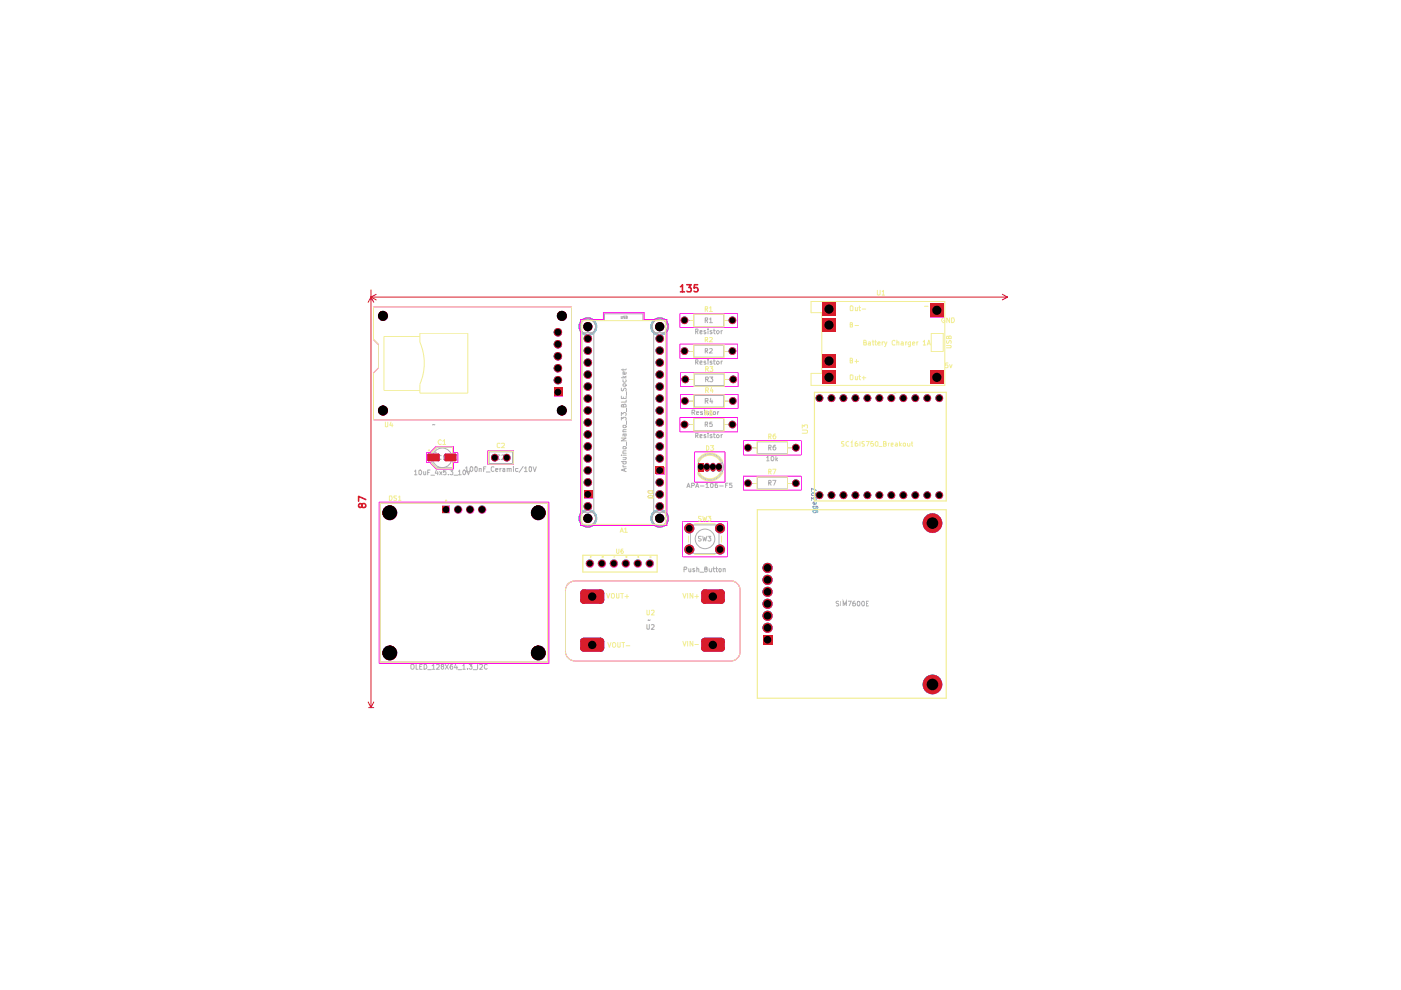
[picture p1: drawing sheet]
<svg xmlns="http://www.w3.org/2000/svg" width="297mm" height="210mm" viewBox="0 0 297 210" stroke-linecap="round" stroke-linejoin="round" font-family="sans-serif">
<g fill="none" stroke="#565c87" stroke-width=".21">
<circle cx="124.6" cy="69.3" r="1.65"/>
<circle cx="139.9" cy="69.3" r="1.65"/>
<circle cx="124.6" cy="109.9" r="1.65"/>
<circle cx="139.9" cy="109.9" r="1.65"/>
</g>
<g fill="none" stroke="#00edff" stroke-width=".21">
<circle cx="124.6" cy="69.3" r="1.91"/>
<circle cx="139.9" cy="69.3" r="1.91"/>
<circle cx="124.6" cy="109.9" r="1.91"/>
<circle cx="139.9" cy="109.9" r="1.91"/>
</g>
<g fill="#00c6c4">
<path d="M161.7 134.6h2v2.1h-2z"/>
<circle cx="173.7" cy="105" r=".8"/>
<circle cx="176.3" cy="105" r=".8"/>
<circle cx="178.8" cy="105" r=".8"/>
<circle cx="181.4" cy="105" r=".8"/>
<circle cx="183.9" cy="105" r=".8"/>
<circle cx="186.4" cy="105" r=".8"/>
<circle cx="189" cy="105" r=".8"/>
<circle cx="191.5" cy="105" r=".8"/>
<circle cx="194.1" cy="105" r=".8"/>
<circle cx="196.6" cy="105" r=".8"/>
<circle cx="199.1" cy="105" r=".8"/>
<circle cx="173.7" cy="84.4" r=".8"/>
<circle cx="176.3" cy="84.4" r=".8"/>
<circle cx="178.8" cy="84.4" r=".8"/>
<circle cx="181.4" cy="84.4" r=".8"/>
<circle cx="183.9" cy="84.4" r=".8"/>
<circle cx="186.4" cy="84.4" r=".8"/>
<circle cx="189" cy="84.4" r=".8"/>
<circle cx="191.5" cy="84.4" r=".8"/>
<circle cx="194.1" cy="84.4" r=".8"/>
<circle cx="196.6" cy="84.4" r=".8"/>
<circle cx="199.1" cy="84.4" r=".8"/>
<circle cx="162.7" cy="130.6" r="1.06"/>
<circle cx="162.7" cy="133.1" r="1.06"/>
<circle cx="162.7" cy="120.4" r="1.06"/>
<circle cx="162.7" cy="122.9" r="1.06"/>
<circle cx="162.7" cy="125.5" r="1.06"/>
<circle cx="162.7" cy="128" r="1.06"/>
</g>
<path d="M137.4 104.1h1v.4l-.2 .1h-.5zM137.5 105.2l.8-.1 .1 .1v.3l-.7 .1-.3-.2z" fill="none" stroke="#f2aea5" stroke-width=".21"/>
<g fill="#0fe">
<path d="M161.7 134.6h2v2.1h-2z"/>
<path d="M197.3 78.6h2.8v2.8h-2.8z"/>
<path d="M174.3 78.6h2.8v2.8h-2.8z"/>
<path d="M174.3 75.1h2.8v2.8h-2.8z"/>
<path d="M197.3 64.4h2.8v2.8h-2.8z"/>
<path d="M174.3 64.1h2.8v2.8h-2.8z"/>
<path d="M174.3 67.5h2.8v2.8h-2.8z"/>
<path d="M93.8 107.3h1.4v1.4h-1.4z"/>
<circle cx="199.1" cy="84.4" r=".8"/>
<circle cx="189" cy="84.4" r=".8"/>
<circle cx="191.5" cy="84.4" r=".8"/>
<circle cx="194.1" cy="84.4" r=".8"/>
<circle cx="196.6" cy="84.4" r=".8"/>
<circle cx="173.7" cy="105" r=".8"/>
<circle cx="176.3" cy="105" r=".8"/>
<circle cx="178.8" cy="105" r=".8"/>
<circle cx="181.4" cy="105" r=".8"/>
<circle cx="183.9" cy="105" r=".8"/>
<circle cx="186.4" cy="105" r=".8"/>
<circle cx="189" cy="105" r=".8"/>
<circle cx="191.5" cy="105" r=".8"/>
<circle cx="194.1" cy="105" r=".8"/>
<circle cx="196.6" cy="105" r=".8"/>
<circle cx="199.1" cy="105" r=".8"/>
<circle cx="197.7" cy="110.9" r="2.07"/>
<circle cx="197.7" cy="145.1" r="2.07"/>
<circle cx="178.8" cy="84.4" r=".8"/>
<circle cx="181.4" cy="84.4" r=".8"/>
<circle cx="183.9" cy="84.4" r=".8"/>
<circle cx="186.4" cy="84.4" r=".8"/>
<circle cx="176.3" cy="84.4" r=".8"/>
<circle cx="173.7" cy="84.4" r=".8"/>
<circle cx="162.7" cy="122.9" r="1.06"/>
<circle cx="162.7" cy="125.5" r="1.06"/>
<circle cx="162.7" cy="128" r="1.06"/>
<circle cx="162.7" cy="130.6" r="1.06"/>
<circle cx="162.7" cy="133.1" r="1.06"/>
<circle cx="162.7" cy="120.4" r="1.06"/>
<circle cx="158.6" cy="94.9" r=".8"/>
<circle cx="158.6" cy="102.4" r=".8"/>
<circle cx="168.7" cy="102.4" r=".8"/>
<circle cx="168.7" cy="94.9" r=".8"/>
<circle cx="155.4" cy="85" r=".8"/>
<circle cx="155.3" cy="90" r=".8"/>
<circle cx="155.3" cy="67.9" r=".8"/>
<circle cx="155.3" cy="74.4" r=".8"/>
<circle cx="155.4" cy="80.4" r=".8"/>
<circle cx="124.6" cy="109.9" r=".97"/>
<circle cx="139.9" cy="107.4" r=".89"/>
<circle cx="139.9" cy="109.9" r=".97"/>
<circle cx="124.6" cy="107.4" r=".89"/>
<circle cx="130.1" cy="119.5" r=".89"/>
<circle cx="132.7" cy="119.5" r=".89"/>
<circle cx="135.2" cy="119.5" r=".89"/>
<circle cx="137.8" cy="119.5" r=".89"/>
<circle cx="81.2" cy="67" r="1.06"/>
<circle cx="81.2" cy="87" r="1.06"/>
<circle cx="119.1" cy="67" r="1.06"/>
<circle cx="118.3" cy="70.4" r=".89"/>
<circle cx="124.6" cy="69.3" r=".97"/>
<circle cx="104.9" cy="97" r=".8"/>
<circle cx="107.4" cy="97" r=".8"/>
<circle cx="114.1" cy="108.7" r="1.57"/>
<circle cx="114.1" cy="138.4" r="1.57"/>
</g>
<path d="M93.8 107.3h1.4v1.4h-1.4z" fill="none" stroke="#0fe" stroke-width=".21"/>
<g fill="#0fe">
<path d="M149.4 125.7h3.5v1.6h-3.5z"/>
<circle cx="97.1" cy="108" r=".89"/>
<circle cx="99.7" cy="108" r=".89"/>
<circle cx="82.6" cy="108.7" r="1.57"/>
<circle cx="82.6" cy="138.4" r="1.57"/>
<circle cx="102.2" cy="108" r=".89"/>
<circle cx="146.1" cy="112" r="1.06"/>
<circle cx="152.7" cy="112" r="1.06"/>
<circle cx="146.1" cy="116.5" r="1.06"/>
<circle cx="152.7" cy="116.5" r="1.06"/>
</g>
<path d="M149.4 125.7h3.5v1.6h-3.5z" fill="none" stroke="#0fe" stroke-width="1.5"/>
<path d="M149.4 136h3.5v1.4h-3.5z" fill="#0fe"/>
<path d="M149.4 136h3.5v1.4h-3.5z" fill="none" stroke="#0fe" stroke-width="1.5"/>
<g fill="#0fe">
<circle cx="145.3" cy="80.4" r=".8"/>
<circle cx="139.9" cy="69.3" r=".97"/>
<circle cx="145.1" cy="67.9" r=".8"/>
<circle cx="145.1" cy="74.4" r=".8"/>
<circle cx="145.1" cy="90" r=".8"/>
</g>
<path d="M151.2 98.7v.7" fill="none" stroke="#0fe" stroke-width="1.1"/>
<path d="M148 98.1h1.1v1.8h-1.1z" fill="#0fe"/>
<path d="M149.9 98.7v.7" fill="none" stroke="#0fe" stroke-width="1.1"/>
<circle cx="145.2" cy="85" r=".8" fill="#0fe"/>
<path d="M152.4 98.7v.7" fill="none" stroke="#0fe" stroke-width="1.1"/>
<path d="M123.8 125.7h3.5v1.6h-3.5z" fill="#0fe"/>
<path d="M123.8 125.7h3.5v1.6h-3.5z" fill="none" stroke="#0fe" stroke-width="1.5"/>
<path d="M123.8 136h3.5v1.4h-3.5z" fill="#0fe"/>
<path d="M123.8 136h3.5v1.4h-3.5z" fill="none" stroke="#0fe" stroke-width="1.5"/>
<g fill="#0fe">
<path d="M123.8 104h1.8v1.7h-1.8z"/>
<path d="M139 98.9h1.8v1.7h-1.8z"/>
<path d="M117.4 82.2h1.8v1.8h-1.8z"/>
<circle cx="125.1" cy="119.5" r=".89"/>
<circle cx="127.6" cy="119.5" r=".89"/>
<circle cx="118.3" cy="73" r=".89"/>
<circle cx="118.3" cy="75.5" r=".89"/>
<circle cx="118.3" cy="78.1" r=".89"/>
<circle cx="124.6" cy="76.9" r=".89"/>
<circle cx="124.6" cy="74.3" r=".89"/>
<circle cx="124.6" cy="71.8" r=".89"/>
<circle cx="124.6" cy="97.2" r=".89"/>
<circle cx="139.9" cy="104.8" r=".89"/>
<circle cx="124.6" cy="99.7" r=".89"/>
<circle cx="139.9" cy="102.3" r=".89"/>
<circle cx="139.9" cy="97.2" r=".89"/>
<circle cx="124.6" cy="102.3" r=".89"/>
<circle cx="124.6" cy="82" r=".89"/>
<circle cx="118.3" cy="80.6" r=".89"/>
<circle cx="124.6" cy="79.4" r=".89"/>
<circle cx="124.6" cy="84.5" r=".89"/>
<circle cx="139.9" cy="92.1" r=".89"/>
<circle cx="139.9" cy="94.7" r=".89"/>
<circle cx="139.9" cy="87" r=".89"/>
<circle cx="139.9" cy="89.6" r=".89"/>
<circle cx="139.9" cy="84.5" r=".89"/>
<circle cx="119.1" cy="87" r="1.06"/>
<circle cx="124.6" cy="89.6" r=".89"/>
<circle cx="124.6" cy="94.7" r=".89"/>
<circle cx="124.6" cy="87" r=".89"/>
<circle cx="124.6" cy="92.1" r=".89"/>
<circle cx="139.9" cy="74.3" r=".89"/>
<circle cx="139.9" cy="82" r=".89"/>
<circle cx="139.9" cy="79.4" r=".89"/>
<circle cx="139.9" cy="76.9" r=".89"/>
<circle cx="139.9" cy="71.8" r=".89"/>
</g>
<g fill="#3f7eca">
<path d="M161.7 134.6h2v2.1h-2z"/>
<path d="M197.3 78.6h2.8v2.8h-2.8z"/>
<path d="M174.3 78.6h2.8v2.8h-2.8z"/>
<path d="M174.3 75.1h2.8v2.8h-2.8z"/>
<path d="M197.3 64.4h2.8v2.8h-2.8z"/>
<path d="M174.3 64.1h2.8v2.8h-2.8z"/>
<path d="M174.3 67.5h2.8v2.8h-2.8z"/>
<path d="M93.8 107.3h1.4v1.4h-1.4z"/>
<path d="M149.4 125.7h3.5v1.6h-3.5z"/>
<circle cx="199.1" cy="84.4" r=".8"/>
<circle cx="189" cy="84.4" r=".8"/>
<circle cx="191.5" cy="84.4" r=".8"/>
<circle cx="194.1" cy="84.4" r=".8"/>
<circle cx="196.6" cy="84.4" r=".8"/>
<circle cx="173.7" cy="105" r=".8"/>
<circle cx="176.3" cy="105" r=".8"/>
<circle cx="178.8" cy="105" r=".8"/>
<circle cx="181.4" cy="105" r=".8"/>
<circle cx="183.9" cy="105" r=".8"/>
<circle cx="186.4" cy="105" r=".8"/>
<circle cx="189" cy="105" r=".8"/>
<circle cx="191.5" cy="105" r=".8"/>
<circle cx="194.1" cy="105" r=".8"/>
<circle cx="196.6" cy="105" r=".8"/>
<circle cx="199.1" cy="105" r=".8"/>
<circle cx="197.7" cy="110.9" r="2.07"/>
<circle cx="197.7" cy="145.1" r="2.07"/>
<circle cx="178.8" cy="84.4" r=".8"/>
<circle cx="181.4" cy="84.4" r=".8"/>
<circle cx="183.9" cy="84.4" r=".8"/>
<circle cx="186.4" cy="84.4" r=".8"/>
<circle cx="176.3" cy="84.4" r=".8"/>
<circle cx="173.7" cy="84.4" r=".8"/>
<circle cx="162.7" cy="122.9" r="1.06"/>
<circle cx="162.7" cy="125.5" r="1.06"/>
<circle cx="162.7" cy="128" r="1.06"/>
<circle cx="162.7" cy="130.6" r="1.06"/>
<circle cx="162.7" cy="133.1" r="1.06"/>
<circle cx="162.7" cy="120.4" r="1.06"/>
<circle cx="158.6" cy="94.9" r=".8"/>
<circle cx="158.6" cy="102.4" r=".8"/>
<circle cx="168.7" cy="102.4" r=".8"/>
<circle cx="168.7" cy="94.9" r=".8"/>
<circle cx="155.4" cy="85" r=".8"/>
<circle cx="155.3" cy="90" r=".8"/>
<circle cx="155.3" cy="67.9" r=".8"/>
<circle cx="155.3" cy="74.4" r=".8"/>
<circle cx="155.4" cy="80.4" r=".8"/>
<circle cx="124.6" cy="109.9" r=".97"/>
<circle cx="139.9" cy="107.4" r=".89"/>
<circle cx="139.9" cy="109.9" r=".97"/>
<circle cx="124.6" cy="107.4" r=".89"/>
<circle cx="130.1" cy="119.5" r=".8"/>
<circle cx="132.7" cy="119.5" r=".8"/>
<circle cx="135.2" cy="119.5" r=".8"/>
<circle cx="137.8" cy="119.5" r=".8"/>
<circle cx="81.2" cy="67" r="1.06"/>
<circle cx="81.2" cy="87" r="1.06"/>
<circle cx="119.1" cy="67" r="1.06"/>
<circle cx="118.3" cy="70.4" r=".89"/>
<circle cx="124.6" cy="69.3" r=".97"/>
<circle cx="104.9" cy="97" r=".8"/>
<circle cx="107.4" cy="97" r=".8"/>
<circle cx="114.1" cy="108.7" r="1.57"/>
<circle cx="114.1" cy="138.4" r="1.57"/>
<circle cx="97.1" cy="108" r=".8"/>
<circle cx="99.7" cy="108" r=".8"/>
<circle cx="82.6" cy="108.7" r="1.57"/>
<circle cx="82.6" cy="138.4" r="1.57"/>
<circle cx="102.2" cy="108" r=".8"/>
<circle cx="146.1" cy="112" r="1.06"/>
<circle cx="152.7" cy="112" r="1.06"/>
<circle cx="146.1" cy="116.5" r="1.06"/>
<circle cx="152.7" cy="116.5" r="1.06"/>
</g>
<path d="M149.4 125.7h3.5v1.6h-3.5z" fill="none" stroke="#3f7eca" stroke-width="1.5"/>
<path d="M149.4 136h3.5v1.4h-3.5z" fill="#3f7eca"/>
<path d="M149.4 136h3.5v1.4h-3.5z" fill="none" stroke="#3f7eca" stroke-width="1.5"/>
<g fill="#3f7eca">
<circle cx="145.3" cy="80.4" r=".8"/>
<circle cx="139.9" cy="69.3" r=".97"/>
<circle cx="145.1" cy="67.9" r=".8"/>
<circle cx="145.1" cy="74.4" r=".8"/>
<circle cx="145.1" cy="90" r=".8"/>
</g>
<path d="M151.2 98.7v.7" fill="none" stroke="#3f7eca" stroke-width="1.1"/>
<path d="M148 98.1h1.1v1.8h-1.1z" fill="#3f7eca"/>
<path d="M149.9 98.7v.7" fill="none" stroke="#3f7eca" stroke-width="1.1"/>
<circle cx="145.2" cy="85" r=".8" fill="#3f7eca"/>
<path d="M152.4 98.7v.7" fill="none" stroke="#3f7eca" stroke-width="1.1"/>
<path d="M123.8 125.7h3.5v1.6h-3.5z" fill="#3f7eca"/>
<path d="M123.8 125.7h3.5v1.6h-3.5z" fill="none" stroke="#3f7eca" stroke-width="1.5"/>
<path d="M123.8 136h3.5v1.4h-3.5z" fill="#3f7eca"/>
<path d="M123.8 136h3.5v1.4h-3.5z" fill="none" stroke="#3f7eca" stroke-width="1.5"/>
<g fill="#3f7eca">
<path d="M123.8 104h1.8v1.7h-1.8z"/>
<path d="M139 98.9h1.8v1.7h-1.8z"/>
<path d="M117.4 82.2h1.8v1.8h-1.8z"/>
<circle cx="125.1" cy="119.5" r=".8"/>
<circle cx="127.6" cy="119.5" r=".8"/>
<circle cx="118.3" cy="73" r=".89"/>
<circle cx="118.3" cy="75.5" r=".89"/>
<circle cx="118.3" cy="78.1" r=".89"/>
<circle cx="124.6" cy="76.9" r=".89"/>
<circle cx="124.6" cy="74.3" r=".89"/>
<circle cx="124.6" cy="71.8" r=".89"/>
<circle cx="124.6" cy="97.2" r=".89"/>
<circle cx="139.9" cy="104.8" r=".89"/>
<circle cx="124.6" cy="99.7" r=".89"/>
<circle cx="139.9" cy="102.3" r=".89"/>
<circle cx="139.9" cy="97.2" r=".89"/>
<circle cx="124.6" cy="102.3" r=".89"/>
<circle cx="124.6" cy="82" r=".89"/>
<circle cx="118.3" cy="80.6" r=".89"/>
<circle cx="124.6" cy="79.4" r=".89"/>
<circle cx="124.6" cy="84.5" r=".89"/>
<circle cx="139.9" cy="92.1" r=".89"/>
<circle cx="139.9" cy="94.7" r=".89"/>
<circle cx="139.9" cy="87" r=".89"/>
<circle cx="139.9" cy="89.6" r=".89"/>
<circle cx="139.9" cy="84.5" r=".89"/>
<circle cx="119.1" cy="87" r="1.06"/>
<circle cx="124.6" cy="89.6" r=".89"/>
<circle cx="124.6" cy="94.7" r=".89"/>
<circle cx="124.6" cy="87" r=".89"/>
<circle cx="124.6" cy="92.1" r=".89"/>
<circle cx="139.9" cy="74.3" r=".89"/>
<circle cx="139.9" cy="82" r=".89"/>
<circle cx="139.9" cy="79.4" r=".89"/>
<circle cx="139.9" cy="76.9" r=".89"/>
<circle cx="139.9" cy="71.8" r=".89"/>
</g>
<path d="M172 106.1v-.6l.5 .3 .1-.3h.4v.6M172.4 108.2h.8l.2 .3-.1 .1M172.4 107.4h.9v.4M172.5 108.2l-.1 .3 .2 .2 .5-.1v-.4M172.5 107.4v.4h.5l.1-.4M172.5 104.5l.2 .2-.1 .4h-.5v-.5a.73 .73 0 0 1 1 .1v.3M173.1 106.5v.3l-.2 .1h-.3l-.2-.3 .2-.2 .1 .5M173.1 104l-1.1-.5v.7" fill="none" stroke="#4594e2" stroke-width=".21"/>
<g fill="none" stroke="#afafaf" stroke-width=".21">
<path d="M123.4 70.5h2.5v38.1h-2.5zM128.2 68v-1.5h8.1v1.5M131.7 67v.5h.3v-.5M132.1 79.8l.3 .3M132.1 78.2v.4M132.5 67.1h-.3v.2l.3 .1v.1h-.3M132.7 78.9v.4h-.6v-.4l.2-.1 .1 .5M132.7 67.3l.3-.1-.1-.2h-.2v.5h.3l-.1-.2M132.8 78.2l-.1 .2h-1M132.8 79.8l-.5 .2M138.6 70.5h2.5v38.1h-2.5zM145.2 67.9h1.9"/>
<path d="M145.2 74.5h1.9M147.1 66.7h6.4v2.5h-6.4zM147.1 73.2h6.4v2.5h-6.4zM147.2 79.3h6.3v2.4h-6.3zM147.5 70.3l.5-.1-.1-.4h-.4v1M147.5 76.8l.5-.1-.1-.4h-.4v.9M147.7 70.3l.3 .5M147.7 76.8l.3 .4M148.4 70.4h.4v-.3h-.4v.6h.4M148.4 76.9l.4-.1v-.3l-.4 .1v.6h.4M149.5 67.9l.5-.1v-.3l-.5-.1v1M149.5 74.4l.5-.1v-.3l-.5-.1v.9"/>
<path d="M149.6 70.1h-.3v.3l.4 .2-.2 .2-.2-.1M149.6 76.6h-.3v.3h.2l.2 .2-.4 .1M149.8 67.9l.2 .5M149.8 74.4l.2 .4M150.1 69.8h.1M150.1 76.3v.1M150.1 70.1v.7M150.1 76.5v.7M150.5 67.6l.2-.2v1M150.5 74l.5-.1v.3l-.6 .6h.6M150.5 79.9h.6l-.3 .4 .3 .2-.1 .4h-.5M150.5 68.4h.5"/>
<path d="M151 70.1l-.5 .1 .2 .2h.3v.3h-.5M151 76.6l-.3-.1-.2 .2 .5 .3v.2h-.5M151.3 70.1h.3M151.3 76.5h.3M151.4 69.8v.8l.2 .2M151.4 76.3v.8l.2 .1M151.9 70.3l.4-.2 .2 .4-.4 .3-.2-.3zM152.1 76.5l.4 .3-.2 .4-.4-.2v-.2zM152.9 70.1v.7M152.9 76.5v.7M153.2 70.1l-.3 .2M153.2 76.5l-.3 .3"/>
<path d="M153.5 67.9h1.8M153.5 74.5h1.8M87.9 99.9l.2-.2v1M88.8 99.8l.4-.1a.58 .58 0 0 1-.1 1l-.3-.2zM89.8 100v.6h.5M90.3 100v.7M91.2 99.7h-.5v1M91.6 95.9l1-1h3.3v4.3h-3.3l-1-1zM92.2 96.1h.4M92.2 90l-.5 .1M92.4 95.8v.4M92.5 99.6l-.2 .7h.6"/>
<path d="M92.8 100v.7M93.2 100l.5 .7M93.6 96.6h-.2a.43 .43 0 0 0-.3 .4 .43 .43 0 0 0 .3 .4l.2-.1M93.7 100l-.5 .7M93.9 96.8l.2-.2v.8M93.9 97.4h.5M94.6 99.7h-.5v.5v-.2l.5 .2v.4h-.5M95.4 99.7h.6l-.3 .3 .3 .2v.4h-.6M97.2 99.9l.3-.2v1M98.2 99.7h.2a.54 .54 0 0 1 .3 .5 .54 .54 0 0 1-.3 .5l-.3-.5zM98.7 99.2l.3-.2v1M98.7 100h.6"/>
<path d="M99 99.7l.3 1 .4-1M99.7 99.1l.4-.1 .1 .1v.6l-.2 .3-.3-.4zM100.8 99h.3l.1 .1v.6l-.2 .3-.3-.3zM101.6 99.4l.4-.1v.7M101.6 99.3v.7M102.5 99.4h.4M103 99h-.5v1M103.7 95.8h5v2.5h-5zM104.7 99.1l-.4-.1-.2 .2v.5l.4 .3 .2-.2M105.1 99.7l.5-.2-.1-.2-.4 .1v.4l.1 .2 .3-.1M106 96.5l-.3-.1-.3 .3v.5l.3 .3 .3-.1M106 99.3v.7"/>
<path d="M106.3 99.3l-.3 .2M106.3 96.5h.6v.4l-.6 .6h.6M106.6 99.3h.4v.7M107 99.5l-.4 .2v.2h.4M107.5 99.4l.4-.1v.7M107.5 99.3v.7M107.9 99.4l.5-.1v.7M108.9 99v.1M108.9 99.3v.7M109.8 99.3l-.5 .1v.4l.2 .2 .3-.1M110.9 98.9l-.8 1.3M111.2 99.2l.3-.2v1"/>
<path d="M111.2 100h.6M112.3 99h.3l.1 .1v.6l-.2 .3-.3-.3zM113 99l.4 1 .3-1M131.7 96.5h.1M131.7 92.9h1.1l-1.1 .6h1.1M131.7 89.1v-.6l.4 .2 .1-.2h.5v.6M131.7 88.1v-.6l.4 .2a.35 .35 0 0 1 .3-.2 .35 .35 0 0 1 .4 .2l-.1 .4M131.7 84v.5h1.1v-.5M131.7 82.3v.5h.5v-.3l.3-.2 .3 .2-.1 .4M131.7 97.9h1.1M131.7 80.1h1.1M132.1 98.6v.3l.1 .1"/>
<path d="M132.1 97.9v.4l.1 .1 .6-.2-.1-.3M132.1 94.7h.6v.5h-.5zM132.1 90.3l.6-.1 .1 .3-.6 .2-.1-.1zM132.1 81.4h.6v.5h-.5zM132.1 80.5v.4l.1 .1 .6-.1-.1-.4M132.1 99h.7M132.1 97h.7M132.1 96.5h.7M132.1 96.1h.7M132.1 91.5h.7M132.2 85.9l.2-.2 .4 .2v.4h-1.1v-.4h.5v.4M132.2 84.2v.3"/>
<path d="M132.3 92l.1 .5 .4-.1-.1-.4M132.4 99.4v.4M132.7 97l.1 .3-.2 .2h-.5M132.8 99.3l-1.1 .4 1.1 .3M132.8 95.6h-.6v.5M132.8 92h-.7v.5M132.8 91.1h-.6v.4M132.8 84.8v.5h-1.1M132.8 83.1v.7M132.8 86.5v.8M132.8 89.2v.8M132.8 93.7v.8"/>
<path d="M145.2 90h1.9M145.2 85h2M145.3 80.5h1.9M146.7 87.5l.6-.2-.1-.3h-.5v.9M147 87.5l.3 .4M147.1 88.8h6.4v2.5h-6.4zM147.2 83.9h6.3v2.4h-6.3zM147.5 92.4l.5-.1-.1-.4h-.4v.9M147.7 87.5h.5l-.1-.2-.4 .1v.4l.4 .1M147.7 92.4l.3 .4M148.4 92.5l.4-.1v-.3l-.4 .1v.6h.4M148.9 87.3l-.4 .1 .4 .2v.3h-.4"/>
<path d="M149.4 87h.1M149.4 87.3v.6M149.5 90l.5-.1v-.3l-.5-.1v.9M149.5 85l.6-.1v-.3l-.6-.1v1M149.6 80.4h.4l.2-.3-.2-.2h-.4v1M149.6 92.2h-.3v.3h.2l.2 .2-.4 .1M149.8 90l.2 .4M149.8 85l.3 .5M149.9 80.4l.3 .5M149.9 98.6a.43 .43 0 0 1 .5 .4 .43 .43 0 0 1-.5 .4zM150.1 91.9h.1M150.1 92.1v.7"/>
<path d="M150.2 87.3h-.3v.2h.2l.2 .3-.4 .1M150.5 87.3h.4M150.7 98.6h.5l-.3 .3 .3 .1v.3l-.2 .1h-.3M150.7 84.4l-.2 .8h.6M150.7 87v.9h.2M151 89.5h-.5v.4h.5v.5l-.5-.1M151 92.2l-.3-.1-.2 .2 .5 .2v.3h-.5M151 84.8v.7M151.2 87.4l.4-.1v.6l-.4-.1zM151.3 92.1h.3M151.4 91.9v.8l.2 .1M152.1 92.1l.4 .3-.2 .4-.4-.2v-.2z"/>
<path d="M152.1 87.3v.6M152.4 87.3l-.3 .2M152.9 92.1v.7M153.2 92.1l-.3 .3M153.5 85h1.9M153.5 90h1.8M153.5 80.5h2M158.6 95h2M160.6 93.7h6.3v2.5h-6.3zM162.6 97l.2-.2v.9M162.6 97.7h.5M163 94.9l.5-.1v-.3l-.5-.1v1"/>
<path d="M163.2 94.9l.3 .5M163.5 96.9l.2-.1a.47 .47 0 0 1 .4 .4 .47 .47 0 0 1-.4 .5l-.2-.2zM164.4 94.4h-.3l-.2 .3v.5l.2 .2 .3-.1v-.5l-.3-.1-.2 .2M164.5 96.8v.9M164.6 97.4l.2 .3M164.8 97.1l-.3 .4M166.9 95h1.9M190 83.2l-.4 .1M80.6 106.7h35.5v33.7h-35.5zM87.9 100.7h.5M90.7 100.2h.3M91.4 100.8h.7"/>
<path d="M94.5 106.1l.2 .1-.1 .1-.2-.1zM95.1 100.6v.1M96.3 100.8h.7M97.2 100.7h.6M103.1 100.1h.8M145.6 103.4l.4-1 .3 1M145.7 103.1h.5M146.4 111.3h6v6h-6zM146.6 103h.5l.1-.2v-.4h-.6v1M147.5 103.4l.3-1 .4 1M147.6 103.1h.5M148 100.5a2.87 2.87 0 0 0 4.3 .7 2.87 2.87 0 0 0 0-4.4 2.87 2.87 0 0 0-4.3 .8v2.9"/>
<path d="M148.5 103h.8M148.7 113.7l-.6 .1a.58 .58 0 0 0 .6 .6v.1a.36 .36 0 0 1-.6 .1M149 113.7l.2 1 .2-.7 .2 .7 .3-1M149.7 102.7l.2-.3v1M149.7 103.4h.6M150.1 113.7h.6l-.3 .3 .3 .2v.4h-.6M150.7 102.5l.1-.1a.47 .47 0 0 1 .4 .5 .47 .47 0 0 1-.4 .5l-.2-.4zM152.1 102.4l-.5 .2v.7h.5v-.4l-.3-.1-.2 .2M152.6 103h.7M153.8 102.9h.4M154.3 102.4h-.5v1M155.2 102.4h-.5v.5h.5l-.1 .5-.4-.1"/>
<path d="M158.6 102.5h2M160.6 101.2h6.3v2.5h-6.3zM163 102.4h.4l.1-.5h-.5v1M163.2 102.4l.3 .5M163.8 101.9h.7l-.4 1M166.9 102.5h1.9M137.2 132.4v.9l.1 .1 .4-.1v-.9M137.8 131.4l-.1 .2-.2-.2-.1 .2M138.1 132.5h.6v.3l-.6 .6h.6M145 120.7l.5-.1v-.4h-.5v1M146 120.6v.6h.3l.2-.1M146.5 120.6v.6"/>
<path d="M147.2 120.6h-.3v.2l.4 .3-.1 .1h-.3M147.7 120.6h.5v.6M147.7 120.2v1M148.4 121.3h.8M149.4 120.6h.5v-.4h-.5v1h.4l.1-.1v-.4l-.1-.1M150.4 120.6v.5l.1 .1 .4-.1M150.9 120.6v.6M151.1 120.6h.5M151.3 120.2v.9l.3 .1M151.7 120.6h.4M151.9 120.2v1h.2M152.5 120.6h.4v.5l-.2 .1-.3-.2z"/>
<path d="M153.3 120.6h.5v.6M153.3 120.6v.6M177.8 127.6l-.3-.1-.3 .1 .6 .7-.1 .2-.5-.1M178.3 127.5v1M178.8 128.5v-1l.3 .7 .4-.7v1M179.8 127.5h.7l-.5 1M181.3 127.5h-.2l-.3 .2v.7l.3 .1 .3-.2-.1-.4h-.4l-.1 .2M181.8 127.6l.2-.1a.55 .55 0 0 1 .3 .5 .55 .55 0 0 1-.3 .5l-.3-.4zM182.9 127.5l.4 .1v.7l-.4 .2a.63 .63 0 0 1 0-1zM183.7 128h.3M184.2 127.5h-.5v1h.5M87.2 140.9l.5 .1a.67 .67 0 0 1-.2 .9l-.4-.2z"/>
<path d="M88.2 140.9v1h.4M89 141.3h.3M89.5 140.9h-.5v1h.5M89.9 140.9h.4a.55 .55 0 0 1 .2 .6 .55 .55 0 0 1-.6 .4zM90.7 142h.7M91.6 141.1l.3-.2v1M91.6 141.9h.6M92.5 141h.6v.3l-.6 .6h.6M93.7 141.3l-.1-.1v-.2l.4-.1 .1 .3-.5 .2v.3l.1 .2 .4-.2v-.3l-.2-.1M94.4 140.9l.7 1M95.1 140.9l-.7 1M95.9 140.9h-.3l-.2 .4 .2 .6 .3-.1 .1-.3-.2-.3h-.2l-.2 .3"/>
<path d="M96.6 140.8l-.2 .8h.6M96.9 141.2v.7M97.1 142h.8M98.1 141.1l.3-.2v1M98.1 141.9h.5M99.1 141.7v.2M99.5 140.9h.6l-.4 .3 .4 .1v.4l-.2 .2-.4-.2M100.3 142h.8M101.3 140.9v1M101.7 141h.6v.3l-.6 .6h.6M103.3 141l-.4-.1-.2 .2v.5l.3 .3 .3-.2"/>
<circle cx="124.6" cy="69.3" r="1.65"/>
<circle cx="139.9" cy="69.3" r="1.65"/>
<circle cx="93.8" cy="97.1" r="2.07"/>
<circle cx="150.5" cy="99" r="2.58"/>
<circle cx="124.6" cy="109.9" r="1.65"/>
<circle cx="139.9" cy="109.9" r="1.65"/>
<circle cx="149.5" cy="114.3" r="2.07"/>
</g>
<g fill="none" stroke="#ff00e9" stroke-width=".21">
<path d="M121.2 65.1h-42v7M121.2 65.2v23.8h-42v-10l1-1v-5l-1-1M123.6 67.7a1.86 1.86 0 0 1 2.1 0M123.6 67.7h-.5v.5a1.83 1.83 0 0 0 0 2.1v38.6a1.83 1.83 0 0 0 0 2v.5h.5M125.7 67.7h2.2v-1.4h8.7v1.4h2.3M138.8 67.7a1.86 1.86 0 0 1 2.1 0M141 67.7h.4v.5M141.4 68.2a1.83 1.83 0 0 1 0 2.1M141.4 70.3v38.6M144.1 72.9h12.3v3.1h-12.3zM144.1 66.5h12.3v3h-12.3zM144.2 79h12.3v3h-12.3z"/>
<path d="M90.4 96h.9v-.2l1.2-1.2h3.6v1.4h1v2.1h-1v1.3h-3.6l-1.2-1.1v-.2h-.9zM103.4 95.5h5.5v3h-5.5zM144.1 88.5h12.3v3.1h-12.3zM144.2 83.6h12.3v3h-12.3zM147.3 95.8h6.4v6.4h-6.4zM157.6 93.4h12.3v3.1h-12.3zM80.4 106.5h36v34.2h-36zM123.6 111.4a1.86 1.86 0 0 0 2.1 0M125.7 111.4h13.2M138.8 111.4a1.86 1.86 0 0 0 2.1 0M141.4 108.9a1.83 1.83 0 0 1 0 2M141.4 110.9v.5h-.4"/>
<path d="M144.7 110.5h9.5v7.6h-9.5zM157.6 101h12.3v2.9h-12.3zM119.9 125.2v12.9M121.9 123.1h33a2.03 2.03 0 0 1 2 2.1v12.9a2.03 2.03 0 0 1-2 2.1h-33a2.06 2.06 0 0 1-2-2.1M121.9 123.2a1.99 1.99 0 0 0-2 2"/>
</g>
<g fill="#b89f99">
<path d="M90.9 96.5h2.1v1.1h-2.1z"/>
<circle cx="173.8" cy="105" r=".8"/>
<circle cx="176.3" cy="105" r=".8"/>
<circle cx="178.9" cy="105" r=".8"/>
<circle cx="181.4" cy="105" r=".8"/>
<circle cx="183.9" cy="105" r=".8"/>
<circle cx="186.5" cy="105" r=".8"/>
<circle cx="189" cy="105" r=".8"/>
<circle cx="191.6" cy="105" r=".8"/>
<circle cx="194.1" cy="105" r=".8"/>
<circle cx="196.6" cy="105" r=".8"/>
<circle cx="199.2" cy="105" r=".8"/>
<circle cx="173.8" cy="84.5" r=".8"/>
<circle cx="176.3" cy="84.5" r=".8"/>
<circle cx="178.9" cy="84.5" r=".8"/>
<circle cx="181.4" cy="84.5" r=".8"/>
<circle cx="183.9" cy="84.5" r=".8"/>
</g>
<path d="M90.8 96.4h2.2v1.1h-2.2z" fill="none" stroke="#b89f99" stroke-width=".51"/>
<path d="M94.5 96.5h2.1v1.1h-2.1z" fill="#b89f99"/>
<path d="M94.5 96.4h2v1.1h-2z" fill="none" stroke="#b89f99" stroke-width=".51"/>
<g fill="#b89f99">
<path d="M161.8 134.7h2v2h-2z"/>
<circle cx="186.5" cy="84.5" r=".8"/>
<circle cx="189" cy="84.5" r=".8"/>
<circle cx="191.6" cy="84.5" r=".8"/>
<circle cx="194.1" cy="84.5" r=".8"/>
<circle cx="196.6" cy="84.5" r=".8"/>
<circle cx="199.2" cy="84.5" r=".8"/>
<circle cx="162.8" cy="130.6" r="1.06"/>
<circle cx="162.8" cy="133.1" r="1.06"/>
<circle cx="162.8" cy="120.4" r="1.06"/>
<circle cx="162.8" cy="123" r="1.06"/>
<circle cx="162.8" cy="125.5" r="1.06"/>
<circle cx="162.8" cy="128.1" r="1.06"/>
</g>
<g fill="none" stroke="#f2ee95" stroke-width=".21">
<path d="M79.2 72l1 1v5l-1 1v10h42v-23.9h-42v7M89 72.6a11.1 11.1 0 0 1 0 8.8v2h10.2v-12.7h-10.2v1.9M89 71.3h-7.6v11.5h7.6M123.4 68h17.7v43.2h-17.7zM146.3 74.5h.7M146.3 67.9h.7M147 66.6h6.5v2.7h-6.5zM147 73.1h6.5v2.7h-6.5zM147.1 79.1h6.5v2.8h-6.5zM149.5 72.1l.5-.1v-.4l-.5-.1v1M149.5 65.5l.5-.1v-.3l-.5-.1v1M149.6 78.2h.5l.1-.2-.2-.3h-.4v1"/>
<path d="M149.8 72.1l.2 .4M149.8 65.5l.2 .5M149.9 78.2l.3 .5M150.5 71.6l.5-.1v.3l-.6 .7h.6M150.5 65.3l.2-.3v1M150.5 66h.5M150.5 77.7h.6l-.3 .4h.2l.1 .2-.1 .4h-.5M153.5 74.5h.8M153.5 67.9h.8M172 63.9h28.3v17.8h-28.3v-2.5h2.2v-12.9h-2.2zM180.3 76.5h.3l.2-.2-.2-.4h-.3v1.1h.4l.1-.5h-.2M180.3 68.8h.4v-.4h-.4v.9h.4l.1-.4-.2-.1"/>
<path d="M180.3 79.6h.5v.7l-.1 .2-.4-.2zM180.4 64.9l.4 .1v.9h-.5v-.2v-.7zM181.3 76.6h.7M181.3 69h.7M181.4 65.2v.7l.4-.1M181.4 79.8v.6l.2 .1 .2-.2M181.6 76.2v.8M181.8 65.2v.7M181.8 79.8v.7M182.1 65.2h.4M182.1 79.8h.4M182.2 64.9v.8l.3 .2"/>
<path d="M182.2 79.5v.8l.3 .2M182.8 65.5h.8M183.1 72.6h.5l-.1-.5h-.4v1.1h.5l.1-.4-.2-.2M183.1 79.8v.7M184.1 72.6l.3-.1 .2 .1v.6h-.5v-.3l.5-.2M184.9 72.5h.4M185.1 72.1v1.1h.2M185.5 72.5h.3M185.6 72.1v1l.2 .1M186 61.6v.9l.2 .1 .4-.2v-.8M186.1 72.8l.5-.1v-.1l-.3-.1-.2 .1v.5l.5 .1M187 61.8l.3-.2v1"/>
<path d="M187 72.5v.7M187 62.6h.5M187.4 72.5l-.4 .2M187.5 72.5l.3 .7M188 72.5l-.3 .9-.2 .1M189.7 72.3l-.2-.2-.4 .3 .1 .7h.5M190.2 72.6l.1-.1 .3 .1v.6M190.2 72.1v1.1M191.1 72.6l.2-.1 .2 .1v.6h-.4v-.4l.4-.1M192 72.5v.7M192.3 72.5l-.3 .2M193 72.5v.8v.2h-.4"/>
<path d="M193 72.6l-.2-.1-.3 .2 .2 .5h.3M193.5 72.8l.5-.1-.2-.2-.3 .1v.5l.4 .1M194.4 72.5v.7M194.6 72.5l-.2 .2M195.7 72.5l.3-.4v1.1M195.7 73.2h.6M196 64.9h.8M196.6 73.2l.3-1.1 .4 1.1M196.7 72.9h.4M198.9 79.8v.7M200 74.4v-3.7h-2.6v3.8h2.6M200.2 67.4h-.3l-.3 .4 .4 .6 .3-.2v-.2h-.2"/>
<path d="M200.7 73.2h.9l.1 .2-.1 .3h-.9M200.7 72.2v.4l.1 .2 .3-.1 .2-.5h.3v.6M201 77h-.5l-.1 .5 .5-.1 .1 .5h-.6M201.2 71.5l.1-.3 .4 .2v.4h-1v-.5h.4l.1 .5M201.3 67.4v1l-.6-1v1M201.3 77.3l.3 .7 .2-.7M201.8 67.4h.4a.58 .58 0 0 1 .1 .7 .58 .58 0 0 1-.5 .3zM81.7 89.5v.9l.2 .1 .3-.1v-.9M82.9 89.5l-.3 .7h.7M83.1 89.8v.7M90.7 95.5h.5M91 95.2v.5"/>
<path d="M91.5 96l1.1-1.2h3.4v1.2M91.5 98.1v.2l1.1 1h3.4v-1.2M93.6 93.4l-.4-.2-.3 .4 .2 .6 .5-.1M93.9 93.6l.3-.4v1M93.9 94.2h.6M103.6 95.6h5.2v2.8h-5.2zM106 94.1l-.4-.1-.2 .1v.6l.2 .2 .4-.1M106.3 94.1h.6v.3l-.6 .5h.6M146.3 85h.7M146.3 90h.7M146.3 80.5h.8M147 83.7h6.6v2.7h-6.6z"/>
<path d="M147 88.7h6.5v2.7h-6.5zM148 97.9a1.99 1.99 0 0 1 1.7-1.7 2.98 2.98 0 0 1 3.6 1.7M148.2 97.9a2.5 2.5 0 0 1 2.3-1.4 2.5 2.5 0 0 1 2.2 1.4M149.5 87.6l.5-.1v-.3l-.5-.1v1M149.6 82.7h.5l.1-.4-.6-.1v1M149.8 94.5l.5 .2v.5l-.4 .3h-.1zM149.8 87.6l.2 .5M149.9 82.7l.3 .5M150.6 94.5h.7l-.3 .4 .3 .2v.2l-.3 .2-.4-.1M150.9 82.1l-.3 .8h.6M151 87.1h-.5v.4h.5v.6l-.5-.1M151 82.5v.7"/>
<path d="M153.5 90h.8M153.6 80.5h.8M153.6 85h.8M159.7 95h.8M160.5 93.6h6.5v2.7h-6.5zM163 100h.4l.1-.4-.5-.1v1M163 92.5h.5v-.4l-.5-.1v1M163.2 100l.3 .5M163.2 92.5l.3 .5M163.8 99.5h.7l-.4 1M164.4 92h-.3l-.2 .3v.6l.2 .1h.3v-.5l-.3-.1-.2 .1M167 95h.8"/>
<path d="M170.1 91.2l1.1 .1v.4l-.2 .2h-.9M170.1 90.8v-.7l.4 .3 .1-.3h.5v.7M178.9 93.7h-.5v.3l.5 .3v.2h-.5M180 93.7l-.3-.1-.3 .3v.5l.3 .2 .3-.1M180.4 93.9l.2-.3v1M180.4 94.6h.5M181.7 93.6l-.4 .3v.6l.4 .1 .2-.2-.2-.4h-.3l-.1 .2M182.3 93.6v1M182.8 80.1h.8M183.3 93.7h-.5v.3l.5 .3v.2h-.5M183.6 93.6h.7l-.4 1M185.1 93.6h-.4l-.1 .5 .5-.1 .1 .4-.2 .2-.4-.1"/>
<path d="M185.8 93.6l.3 .2v.6l-.3 .2a.6 .6 0 0 1 0-1zM186.3 94.7h.8M187.3 94.1l.5-.1v-.3l-.5-.1v1h.4l.2-.3-.2-.2M188.3 93.9v.7M188.6 93.9l-.3 .2M188.9 94.3l.5-.1-.1-.3-.4 .1v.5h.5M189.9 94l.2-.1 .2 .2v.5M190.3 94.2l-.5 .2 .1 .2 .4-.1M190.7 93.6v1M190.8 94.3l.3 .3M191.1 93.9l-.4 .5M191.5 94.1l.1-.2 .4 .1v.5l-.4 .1-.1-.2z"/>
<path d="M192.4 93.9v.5l.2 .2 .3-.1M192.9 93.9v.7M193.2 93.9h.4M193.3 93.6v.8l.3 .2M198.5 80.1h.8M80.6 106.7h35.5v33.7h-35.5zM82.5 105.2h.6v.5l-.1 .4h-.5zM84.1 105.2h-.5a.44 .44 0 0 0 0 .4 .44 .44 0 0 0 .5 .1l-.1 .4h-.5M84.5 105.4l.3-.2v.9M84.5 106.1h.5M94.5 106.1l.2 .1-.1 .1-.2-.1zM125.1 118l.2 .1-.2 .1"/>
<path d="M127.6 118v.2h.3v-.2l-.1 .1M130.2 118v.2M130.2 118.1h.2M130.7 116.4v.8l.2 .1h.3v-.9M131.5 112.9l.3-1 .4 1M131.6 112.6h.4M132.1 116.4h-.3l-.1 .3v.6h.3l.2-.1-.2-.4-.3 .1M132.4 112.2l.3-.3v1M132.4 112.9h.6M132.9 118.2l-.2-.2v.2h.3M133 118l-.1 .1M135.4 118.2l-.1-.2v.2h.2"/>
<path d="M137.5 104.1h.8l.1 .4-.6 .1-.4-.2zM137.6 105.1l.4-.1 .4 .2v.4h-1zM137.8 118v.2h.2v-.2M137.9 118.1v.1M145.9 113.6v1.4M147.2 117.6h4.5M147.2 111h4.5M148.2 100.1a2.5 2.5 0 0 0 2.3 1.4 2.5 2.5 0 0 0 2.2-1.4M148.7 109.5h-.5v.4a.36 .36 0 0 1 .4 .1 .36 .36 0 0 1 0 .4h-.5M149 109.5l.2 1 .2-.8 .2 .8 .3-1M150.1 109.5h.6l-.3 .3 .3 .1v.4l-.2 .2-.4-.2M153 113.6v1.4"/>
<path d="M153.3 100.1a2.98 2.98 0 0 1-2.5 1.9 2.98 2.98 0 0 1-2.9-1.4l.1-.5M159.7 102.5h.8M160.5 101.1h6.5v2.7h-6.5zM167 102.5h.8M119.9 125.2v12.9M121.9 123.2a1.99 1.99 0 0 0-2 2M121.9 123.1h33a2.03 2.03 0 0 1 2 2.1v12.9a2.03 2.03 0 0 1-2 2.1l-33-.1a1.99 1.99 0 0 1-2-2M128.6 125.8l.3 1 .4-1M128.9 136.2l.3 1 .3-1M129.7 125.9l.3-.1a.6 .6 0 0 1 0 1l-.4-.1zM129.9 136.4l.4-.2a.6 .6 0 0 1 0 1l-.4-.1zM130.7 125.8v.9l.2 .1 .3-.1v-.9"/>
<path d="M131 136.2v1h.1h.4v-1M131.6 125.8h.6M131.8 136.2h.6M131.9 125.8v1M132.2 136.2v1M132.5 126.5h.8M132.8 136.9h.7M132.9 126.1v.7M137.2 129.4v.9l.1 .1 .4-.1v-.9M138.1 129.5h.6v.3l-.6 .6h.6M144.8 125.8l.3 1 .4-1M144.8 136l.3 1 .4-1"/>
<path d="M145.8 125.8v1M145.8 136v1M146.9 125.8v1l-.6-1v1M146.9 136v1l-.6-1v1M147.3 126.5h.8M147.3 136.7h.8M147.7 126.1v.7"/>
</g>
<path d="M172.7 83.2h27.9v23h-27.9zM123.6 117.7h15.7v3.6h-15.7zM160.6 108.1h40v39.9h-40z" fill="none" stroke="#f2ee95" stroke-width=".25"/>
<g fill="#e853ff">
<path d="M161.8 134.7h2v2h-2z"/>
<path d="M197.3 78.6h2.8v2.8h-2.8z"/>
<path d="M174.4 78.6h2.8v2.8h-2.8z"/>
<path d="M174.4 64.1h2.8v2.8h-2.8z"/>
<path d="M174.4 75.1h2.8v2.8h-2.8z"/>
<path d="M197.3 64.5h2.8v2.8h-2.8z"/>
<path d="M174.4 67.5h2.8v2.8h-2.8z"/>
<path d="M93.9 107.3h1.4v1.5h-1.4z"/>
<circle cx="199.2" cy="84.5" r=".8"/>
<circle cx="189" cy="84.5" r=".8"/>
<circle cx="191.6" cy="84.5" r=".8"/>
<circle cx="194.1" cy="84.5" r=".8"/>
<circle cx="196.6" cy="84.5" r=".8"/>
<circle cx="173.8" cy="105" r=".8"/>
<circle cx="176.3" cy="105" r=".8"/>
<circle cx="178.9" cy="105" r=".8"/>
<circle cx="181.4" cy="105" r=".8"/>
<circle cx="183.9" cy="105" r=".8"/>
<circle cx="186.5" cy="105" r=".8"/>
<circle cx="189" cy="105" r=".8"/>
<circle cx="191.6" cy="105" r=".8"/>
<circle cx="194.1" cy="105" r=".8"/>
<circle cx="196.6" cy="105" r=".8"/>
<circle cx="199.2" cy="105" r=".8"/>
<circle cx="197.7" cy="111" r="2.07"/>
<circle cx="197.7" cy="145.2" r="2.07"/>
<circle cx="178.9" cy="84.5" r=".8"/>
<circle cx="181.4" cy="84.5" r=".8"/>
<circle cx="183.9" cy="84.5" r=".8"/>
<circle cx="186.5" cy="84.5" r=".8"/>
<circle cx="176.3" cy="84.5" r=".8"/>
<circle cx="162.8" cy="123" r="1.06"/>
<circle cx="162.8" cy="125.5" r="1.06"/>
<circle cx="162.8" cy="128.1" r="1.06"/>
<circle cx="162.8" cy="130.6" r="1.06"/>
<circle cx="162.8" cy="133.1" r="1.06"/>
<circle cx="162.8" cy="120.4" r="1.06"/>
<circle cx="158.6" cy="95" r=".8"/>
<circle cx="168.8" cy="95" r=".8"/>
<circle cx="158.6" cy="102.5" r=".8"/>
<circle cx="168.8" cy="102.5" r=".8"/>
<circle cx="173.8" cy="84.5" r=".8"/>
<circle cx="124.7" cy="109.9" r=".97"/>
<circle cx="139.9" cy="107.4" r=".89"/>
<circle cx="139.9" cy="109.9" r=".97"/>
<circle cx="124.7" cy="107.4" r=".89"/>
<circle cx="130.2" cy="119.5" r=".89"/>
<circle cx="132.7" cy="119.5" r=".89"/>
<circle cx="135.3" cy="119.5" r=".89"/>
<circle cx="137.8" cy="119.5" r=".89"/>
<circle cx="82.7" cy="138.5" r="1.57"/>
<circle cx="114.2" cy="108.8" r="1.57"/>
<circle cx="99.7" cy="108.1" r=".89"/>
<circle cx="114.2" cy="138.5" r="1.57"/>
<circle cx="102.2" cy="108.1" r=".89"/>
<circle cx="82.7" cy="108.8" r="1.57"/>
<circle cx="97.2" cy="108.1" r=".89"/>
</g>
<path d="M93.8 107.3h1.4v1.4h-1.4z" fill="none" stroke="#e853ff" stroke-width=".21"/>
<g fill="#e853ff">
<path d="M90.9 96.5h2.1v1.1h-2.1z"/>
<circle cx="81.2" cy="87.1" r="1.06"/>
<circle cx="119.2" cy="67" r="1.06"/>
<circle cx="118.3" cy="70.5" r=".89"/>
<circle cx="124.7" cy="69.3" r=".97"/>
<circle cx="104.9" cy="97.1" r=".8"/>
<circle cx="81.2" cy="67" r="1.06"/>
</g>
<path d="M90.8 96.4h2.2v1.1h-2.2z" fill="none" stroke="#e853ff" stroke-width=".51"/>
<g fill="#e853ff">
<path d="M94.5 96.5h2.1v1.1h-2.1z"/>
<circle cx="107.5" cy="97.1" r=".8"/>
</g>
<path d="M94.5 96.4h2v1.1h-2z" fill="none" stroke="#e853ff" stroke-width=".51"/>
<path d="M123.8 125.8h3.6v1.5h-3.6z" fill="#e853ff"/>
<path d="M123.8 125.7h3.5v1.6h-3.5z" fill="none" stroke="#e853ff" stroke-width="1.5"/>
<path d="M123.8 136h3.6v1.5h-3.6z" fill="#e853ff"/>
<path d="M123.8 136h3.5v1.4h-3.5z" fill="none" stroke="#e853ff" stroke-width="1.5"/>
<g fill="#e853ff">
<path d="M139.1 98.9h1.7v1.7h-1.7z"/>
<path d="M123.8 104h1.8v1.7h-1.8z"/>
<path d="M117.5 82.3h1.8v1.7h-1.8z"/>
<path d="M149.5 125.8h3.5v1.5h-3.5z"/>
<circle cx="125.1" cy="119.5" r=".89"/>
<circle cx="127.6" cy="119.5" r=".89"/>
<circle cx="118.3" cy="73" r=".89"/>
<circle cx="118.3" cy="75.6" r=".89"/>
<circle cx="118.3" cy="78.1" r=".89"/>
<circle cx="124.7" cy="74.4" r=".89"/>
<circle cx="124.7" cy="76.9" r=".89"/>
<circle cx="124.7" cy="71.8" r=".89"/>
<circle cx="139.9" cy="97.2" r=".89"/>
<circle cx="139.9" cy="102.3" r=".89"/>
<circle cx="139.9" cy="104.9" r=".89"/>
<circle cx="124.7" cy="99.8" r=".89"/>
<circle cx="124.7" cy="97.2" r=".89"/>
<circle cx="124.7" cy="102.3" r=".89"/>
<circle cx="124.7" cy="82" r=".89"/>
<circle cx="118.3" cy="80.6" r=".89"/>
<circle cx="124.7" cy="79.5" r=".89"/>
<circle cx="124.7" cy="84.5" r=".89"/>
<circle cx="139.9" cy="87.1" r=".89"/>
<circle cx="139.9" cy="92.2" r=".89"/>
<circle cx="139.9" cy="94.7" r=".89"/>
<circle cx="139.9" cy="89.6" r=".89"/>
<circle cx="139.9" cy="84.5" r=".89"/>
<circle cx="139.9" cy="76.9" r=".89"/>
<circle cx="139.9" cy="74.4" r=".89"/>
<circle cx="139.9" cy="82" r=".89"/>
<circle cx="139.9" cy="79.5" r=".89"/>
<circle cx="139.9" cy="71.8" r=".89"/>
<circle cx="119.2" cy="87.1" r="1.06"/>
<circle cx="124.7" cy="87.1" r=".89"/>
<circle cx="124.7" cy="89.6" r=".89"/>
<circle cx="124.7" cy="94.7" r=".89"/>
<circle cx="124.7" cy="92.2" r=".89"/>
<circle cx="146.2" cy="112.1" r="1.06"/>
<circle cx="152.7" cy="112.1" r="1.06"/>
<circle cx="146.2" cy="116.5" r="1.06"/>
<circle cx="152.7" cy="116.5" r="1.06"/>
</g>
<path d="M149.4 125.7h3.5v1.6h-3.5z" fill="none" stroke="#e853ff" stroke-width="1.5"/>
<path d="M149.5 136h3.5v1.5h-3.5z" fill="#e853ff"/>
<path d="M149.4 136h3.5v1.4h-3.5z" fill="none" stroke="#e853ff" stroke-width="1.5"/>
<g fill="#e853ff">
<circle cx="145.2" cy="74.5" r=".8"/>
<circle cx="139.9" cy="69.3" r=".97"/>
<circle cx="155.3" cy="67.9" r=".8"/>
<circle cx="145.2" cy="67.9" r=".8"/>
<circle cx="155.3" cy="74.5" r=".8"/>
<circle cx="145.2" cy="90" r=".8"/>
<circle cx="145.2" cy="85" r=".8"/>
<circle cx="155.5" cy="80.5" r=".8"/>
<circle cx="145.3" cy="80.5" r=".8"/>
<circle cx="155.4" cy="85" r=".8"/>
<circle cx="155.3" cy="90" r=".8"/>
</g>
<path d="M149.9 98.7v.7M151.2 98.7v.7" fill="none" stroke="#e853ff" stroke-width="1.1"/>
<path d="M148 98.2h1.1v1.7h-1.1z" fill="#e853ff"/>
<path d="M152.4 98.7v.7" fill="none" stroke="#e853ff" stroke-width="1.1"/>
<g fill="none" stroke="#d81d2b" stroke-width=".21">
<path d="M78.7 63h.1M78.7 61.5v88.5M78.7 63h134.9M78.7 63l1.1 .6M78.7 63l.5 1.1M78.7 63l-.6 1.1M79.8 62.4l-1.1 .6M212.5 62.4l1.1 .6M213.6 63h.1M213.6 63l-1.1 .6M78.1 148.8l.6 1.2M78.1 150h1.1"/>
<path d="M79.2 148.8l-.5 1.2"/>
</g>
<path d="M144.3 60.8l.3-.2 .1-.2v1.5M144.3 61.9h.8M145.6 60.4h1l-.6 .6h.5l.1 .2-.1 .6-.6 .1-.3-.2M147.9 60.4h-.7v.7l.5-.1 .3 .2-.1 .5-.2 .2-.5-.2M76.7 107.1a.43 .43 0 0 1 .7-.2 .43 .43 0 0 1-.2 .7l-.5-.1-.1-.6-.3-.1a.46 .46 0 0 0-.3 .4 .46 .46 0 0 0 .3 .4l.4-.2M77.6 105.9l-1.6-.7v1.1" fill="none" stroke="#d81d2b" stroke-width=".34"/>
<g fill="#d81d2b">
<path d="M161.7 134.6h2v2.1h-2z"/>
<path d="M197.3 78.6h2.8v2.8h-2.8z"/>
<path d="M174.3 78.6h2.8v2.8h-2.8z"/>
<path d="M174.3 64.1h2.8v2.8h-2.8z"/>
<path d="M174.3 75.1h2.8v2.8h-2.8z"/>
<path d="M197.3 64.4h2.8v2.8h-2.8z"/>
<path d="M174.3 67.5h2.8v2.8h-2.8z"/>
<path d="M93.8 107.3h1.4v1.4h-1.4z"/>
<path d="M90.8 96.4h2.2v1.1h-2.2z"/>
<circle cx="199.1" cy="84.4" r=".8"/>
<circle cx="189" cy="84.4" r=".8"/>
<circle cx="191.5" cy="84.4" r=".8"/>
<circle cx="194.1" cy="84.4" r=".8"/>
<circle cx="196.6" cy="84.4" r=".8"/>
<circle cx="173.7" cy="105" r=".8"/>
<circle cx="176.3" cy="105" r=".8"/>
<circle cx="178.8" cy="105" r=".8"/>
<circle cx="181.4" cy="105" r=".8"/>
<circle cx="183.9" cy="105" r=".8"/>
<circle cx="186.4" cy="105" r=".8"/>
<circle cx="189" cy="105" r=".8"/>
<circle cx="191.5" cy="105" r=".8"/>
<circle cx="194.1" cy="105" r=".8"/>
<circle cx="196.6" cy="105" r=".8"/>
<circle cx="199.1" cy="105" r=".8"/>
<circle cx="197.7" cy="110.9" r="2.07"/>
<circle cx="197.7" cy="145.1" r="2.07"/>
<circle cx="178.8" cy="84.4" r=".8"/>
<circle cx="181.4" cy="84.4" r=".8"/>
<circle cx="183.9" cy="84.4" r=".8"/>
<circle cx="186.4" cy="84.4" r=".8"/>
<circle cx="176.3" cy="84.4" r=".8"/>
<circle cx="162.7" cy="122.9" r="1.06"/>
<circle cx="162.7" cy="125.5" r="1.06"/>
<circle cx="162.7" cy="128" r="1.06"/>
<circle cx="162.7" cy="130.6" r="1.06"/>
<circle cx="162.7" cy="133.1" r="1.06"/>
<circle cx="162.7" cy="120.4" r="1.06"/>
<circle cx="158.6" cy="94.9" r=".8"/>
<circle cx="168.7" cy="94.9" r=".8"/>
<circle cx="158.6" cy="102.4" r=".8"/>
<circle cx="168.7" cy="102.4" r=".8"/>
<circle cx="173.7" cy="84.4" r=".8"/>
<circle cx="124.6" cy="109.9" r=".97"/>
<circle cx="139.9" cy="107.4" r=".89"/>
<circle cx="139.9" cy="109.9" r=".97"/>
<circle cx="124.6" cy="107.4" r=".89"/>
<circle cx="130.1" cy="119.5" r=".8"/>
<circle cx="132.7" cy="119.5" r=".8"/>
<circle cx="135.2" cy="119.5" r=".8"/>
<circle cx="137.8" cy="119.5" r=".8"/>
<circle cx="82.6" cy="138.4" r="1.57"/>
<circle cx="114.1" cy="108.7" r="1.57"/>
<circle cx="99.7" cy="108" r=".8"/>
<circle cx="114.1" cy="138.4" r="1.57"/>
<circle cx="102.2" cy="108" r=".8"/>
<circle cx="82.6" cy="108.7" r="1.57"/>
<circle cx="97.1" cy="108" r=".8"/>
<circle cx="81.2" cy="87" r="1.06"/>
<circle cx="119.1" cy="67" r="1.06"/>
<circle cx="118.3" cy="70.4" r=".89"/>
<circle cx="124.6" cy="69.3" r=".97"/>
<circle cx="104.9" cy="97" r=".8"/>
<circle cx="81.2" cy="67" r="1.06"/>
</g>
<path d="M90.8 96.4h2.2v1.1h-2.2z" fill="none" stroke="#d81d2b" stroke-width=".51"/>
<g fill="#d81d2b">
<path d="M94.5 96.4h2v1.1h-2z"/>
<circle cx="107.4" cy="97" r=".8"/>
</g>
<path d="M94.5 96.4h2v1.1h-2z" fill="none" stroke="#d81d2b" stroke-width=".51"/>
<path d="M123.8 125.7h3.5v1.6h-3.5z" fill="#d81d2b"/>
<path d="M123.8 125.7h3.5v1.6h-3.5z" fill="none" stroke="#d81d2b" stroke-width="1.5"/>
<path d="M123.8 136h3.5v1.4h-3.5z" fill="#d81d2b"/>
<path d="M123.8 136h3.5v1.4h-3.5z" fill="none" stroke="#d81d2b" stroke-width="1.5"/>
<g fill="#d81d2b">
<path d="M139 98.9h1.8v1.7h-1.8z"/>
<path d="M123.8 104h1.8v1.7h-1.8z"/>
<path d="M117.4 82.2h1.8v1.8h-1.8z"/>
<path d="M149.4 125.7h3.5v1.6h-3.5z"/>
<circle cx="125.1" cy="119.5" r=".8"/>
<circle cx="127.6" cy="119.5" r=".8"/>
<circle cx="118.3" cy="73" r=".89"/>
<circle cx="118.3" cy="75.5" r=".89"/>
<circle cx="118.3" cy="78.1" r=".89"/>
<circle cx="124.6" cy="74.3" r=".89"/>
<circle cx="124.6" cy="76.9" r=".89"/>
<circle cx="124.6" cy="71.8" r=".89"/>
<circle cx="139.9" cy="97.2" r=".89"/>
<circle cx="139.9" cy="102.3" r=".89"/>
<circle cx="139.9" cy="104.8" r=".89"/>
<circle cx="124.6" cy="99.7" r=".89"/>
<circle cx="124.6" cy="97.2" r=".89"/>
<circle cx="124.6" cy="102.3" r=".89"/>
<circle cx="124.6" cy="82" r=".89"/>
<circle cx="118.3" cy="80.6" r=".89"/>
<circle cx="124.6" cy="79.4" r=".89"/>
<circle cx="124.6" cy="84.5" r=".89"/>
<circle cx="139.9" cy="87" r=".89"/>
<circle cx="139.9" cy="92.1" r=".89"/>
<circle cx="139.9" cy="94.7" r=".89"/>
<circle cx="139.9" cy="89.6" r=".89"/>
<circle cx="139.9" cy="84.5" r=".89"/>
<circle cx="139.9" cy="76.9" r=".89"/>
<circle cx="139.9" cy="74.3" r=".89"/>
<circle cx="139.9" cy="82" r=".89"/>
<circle cx="139.9" cy="79.4" r=".89"/>
<circle cx="139.9" cy="71.8" r=".89"/>
<circle cx="119.1" cy="87" r="1.06"/>
<circle cx="124.6" cy="87" r=".89"/>
<circle cx="124.6" cy="89.6" r=".89"/>
<circle cx="124.6" cy="94.7" r=".89"/>
<circle cx="124.6" cy="92.1" r=".89"/>
<circle cx="146.1" cy="112" r="1.06"/>
<circle cx="152.7" cy="112" r="1.06"/>
<circle cx="146.1" cy="116.5" r="1.06"/>
<circle cx="152.7" cy="116.5" r="1.06"/>
</g>
<path d="M149.4 125.7h3.5v1.6h-3.5z" fill="none" stroke="#d81d2b" stroke-width="1.5"/>
<path d="M149.4 136h3.5v1.4h-3.5z" fill="#d81d2b"/>
<path d="M149.4 136h3.5v1.4h-3.5z" fill="none" stroke="#d81d2b" stroke-width="1.5"/>
<g fill="#d81d2b">
<circle cx="145.1" cy="74.4" r=".8"/>
<circle cx="139.9" cy="69.3" r=".97"/>
<circle cx="155.3" cy="67.9" r=".8"/>
<circle cx="145.1" cy="67.9" r=".8"/>
<circle cx="155.3" cy="74.4" r=".8"/>
<circle cx="145.1" cy="90" r=".8"/>
<circle cx="145.2" cy="85" r=".8"/>
<circle cx="155.4" cy="80.4" r=".8"/>
<circle cx="145.3" cy="80.4" r=".8"/>
<circle cx="155.4" cy="85" r=".8"/>
<circle cx="155.3" cy="90" r=".8"/>
</g>
<path d="M149.9 98.7v.7M151.2 98.7v.7" fill="none" stroke="#d81d2b" stroke-width="1.1"/>
<path d="M148 98.1h1.1v1.8h-1.1z" fill="#d81d2b"/>
<path d="M152.4 98.7v.7" fill="none" stroke="#d81d2b" stroke-width="1.1"/>
<g fill="#000">
<circle cx="81.2" cy="67" r="1.06"/>
<circle cx="118.3" cy="73" r=".72"/>
<circle cx="118.3" cy="78.1" r=".72"/>
<circle cx="118.3" cy="75.5" r=".72"/>
<circle cx="118.3" cy="70.4" r=".72"/>
<circle cx="118.3" cy="75.5" r=".55"/>
<circle cx="118.3" cy="78.1" r=".55"/>
<circle cx="118.3" cy="70.4" r=".55"/>
<circle cx="118.3" cy="73" r=".55"/>
<circle cx="119.1" cy="67" r="1.06"/>
<circle cx="124.6" cy="69.3" r=".97"/>
<circle cx="124.6" cy="79.4" r=".72"/>
<circle cx="124.6" cy="74.3" r=".72"/>
<circle cx="124.6" cy="71.8" r=".72"/>
<circle cx="124.6" cy="76.9" r=".72"/>
<circle cx="124.6" cy="76.9" r=".55"/>
<circle cx="124.6" cy="71.8" r=".55"/>
<circle cx="124.6" cy="79.4" r=".55"/>
<circle cx="124.6" cy="74.3" r=".55"/>
<circle cx="139.9" cy="69.3" r=".97"/>
<circle cx="139.9" cy="79.4" r=".72"/>
<circle cx="139.9" cy="74.3" r=".72"/>
<circle cx="139.9" cy="71.8" r=".72"/>
<circle cx="139.9" cy="76.9" r=".72"/>
<circle cx="139.9" cy="76.9" r=".55"/>
<circle cx="139.9" cy="71.8" r=".55"/>
<circle cx="139.9" cy="79.4" r=".55"/>
<circle cx="139.9" cy="74.3" r=".55"/>
<circle cx="145.1" cy="74.4" r=".47"/>
<circle cx="145.1" cy="67.9" r=".47"/>
<circle cx="145.1" cy="74.4" r=".64"/>
<circle cx="145.1" cy="67.9" r=".64"/>
<circle cx="155.3" cy="74.4" r=".47"/>
<circle cx="155.3" cy="67.9" r=".47"/>
<circle cx="155.3" cy="74.4" r=".64"/>
<circle cx="155.3" cy="67.9" r=".64"/>
<circle cx="175.8" cy="68.9" r=".97"/>
<circle cx="175.8" cy="76.5" r=".97"/>
<circle cx="175.8" cy="65.5" r=".97"/>
<circle cx="175.8" cy="68.9" r=".8"/>
<circle cx="175.8" cy="65.5" r=".8"/>
<circle cx="175.8" cy="76.5" r=".8"/>
<circle cx="198.6" cy="65.8" r=".97"/>
<circle cx="198.6" cy="65.8" r=".8"/>
<circle cx="81.2" cy="87" r="1.06"/>
<circle cx="104.9" cy="97" r=".47"/>
<circle cx="104.9" cy="97" r=".64"/>
<circle cx="107.4" cy="97" r=".47"/>
<circle cx="107.4" cy="97" r=".64"/>
<circle cx="118.3" cy="80.6" r=".72"/>
<circle cx="118.3" cy="83.1" r=".72"/>
<circle cx="118.3" cy="80.6" r=".55"/>
<circle cx="118.3" cy="83.1" r=".55"/>
<circle cx="119.1" cy="87" r="1.06"/>
<circle cx="124.6" cy="92.1" r=".72"/>
<circle cx="124.6" cy="99.7" r=".72"/>
<circle cx="124.6" cy="87" r=".72"/>
<circle cx="124.6" cy="97.2" r=".72"/>
<circle cx="124.6" cy="84.5" r=".72"/>
<circle cx="124.6" cy="89.6" r=".72"/>
<circle cx="124.6" cy="94.7" r=".72"/>
<circle cx="124.6" cy="82" r=".72"/>
<circle cx="124.6" cy="89.6" r=".55"/>
<circle cx="124.6" cy="92.1" r=".55"/>
<circle cx="124.6" cy="94.7" r=".55"/>
<circle cx="124.6" cy="82" r=".55"/>
<circle cx="124.6" cy="84.5" r=".55"/>
<circle cx="124.6" cy="99.7" r=".55"/>
<circle cx="124.6" cy="87" r=".55"/>
<circle cx="124.6" cy="97.2" r=".55"/>
<circle cx="139.9" cy="92.1" r=".72"/>
<circle cx="139.9" cy="87" r=".72"/>
<circle cx="139.9" cy="99.7" r=".72"/>
<circle cx="139.9" cy="84.5" r=".72"/>
<circle cx="139.9" cy="97.2" r=".72"/>
<circle cx="139.9" cy="89.6" r=".72"/>
<circle cx="139.9" cy="94.7" r=".72"/>
<circle cx="139.9" cy="82" r=".72"/>
<circle cx="139.9" cy="89.6" r=".55"/>
<circle cx="139.9" cy="87" r=".55"/>
<circle cx="139.9" cy="92.1" r=".55"/>
<circle cx="139.9" cy="82" r=".55"/>
<circle cx="139.9" cy="94.7" r=".55"/>
<circle cx="139.9" cy="84.5" r=".55"/>
<circle cx="139.9" cy="97.2" r=".55"/>
<circle cx="139.9" cy="99.7" r=".55"/>
<circle cx="145.1" cy="90" r=".47"/>
<circle cx="145.1" cy="90" r=".64"/>
<circle cx="145.2" cy="85" r=".47"/>
<circle cx="145.2" cy="85" r=".64"/>
<circle cx="145.3" cy="80.4" r=".47"/>
<circle cx="145.3" cy="80.4" r=".64"/>
<circle cx="148.6" cy="99" r=".47"/>
<circle cx="148.6" cy="99" r=".64"/>
<circle cx="149.9" cy="99" r=".47"/>
<circle cx="149.9" cy="99" r=".64"/>
<circle cx="151.1" cy="99" r=".47"/>
<circle cx="151.1" cy="99" r=".64"/>
<circle cx="152.4" cy="99" r=".47"/>
<circle cx="152.4" cy="99" r=".64"/>
<circle cx="155.3" cy="90" r=".47"/>
<circle cx="155.3" cy="90" r=".64"/>
<circle cx="155.4" cy="85" r=".47"/>
<circle cx="155.4" cy="85" r=".64"/>
<circle cx="155.4" cy="80.4" r=".47"/>
<circle cx="155.4" cy="80.4" r=".64"/>
<circle cx="158.6" cy="94.9" r=".47"/>
<circle cx="158.6" cy="94.9" r=".64"/>
<circle cx="168.7" cy="94.9" r=".47"/>
<circle cx="168.7" cy="94.9" r=".64"/>
<circle cx="173.7" cy="84.4" r=".47"/>
<circle cx="173.7" cy="84.4" r=".64"/>
<circle cx="175.8" cy="80" r=".97"/>
<circle cx="175.8" cy="80" r=".8"/>
<circle cx="176.3" cy="84.4" r=".47"/>
<circle cx="176.3" cy="84.4" r=".64"/>
<circle cx="178.8" cy="84.4" r=".47"/>
<circle cx="178.8" cy="84.4" r=".64"/>
<circle cx="181.4" cy="84.4" r=".47"/>
<circle cx="181.4" cy="84.4" r=".64"/>
<circle cx="183.9" cy="84.4" r=".47"/>
<circle cx="183.9" cy="84.4" r=".64"/>
<circle cx="186.4" cy="84.4" r=".47"/>
<circle cx="186.4" cy="84.4" r=".64"/>
<circle cx="189" cy="84.4" r=".47"/>
<circle cx="189" cy="84.4" r=".64"/>
<circle cx="191.5" cy="84.4" r=".47"/>
<circle cx="191.5" cy="84.4" r=".64"/>
<circle cx="194.1" cy="84.4" r=".47"/>
<circle cx="194.1" cy="84.4" r=".64"/>
<circle cx="196.6" cy="84.4" r=".47"/>
<circle cx="196.6" cy="84.4" r=".64"/>
<circle cx="198.6" cy="80" r=".97"/>
<circle cx="198.6" cy="80" r=".8"/>
<circle cx="199.1" cy="84.4" r=".47"/>
<circle cx="199.1" cy="84.4" r=".64"/>
<circle cx="82.6" cy="108.7" r="1.57"/>
<circle cx="94.6" cy="108" r=".72"/>
<circle cx="94.6" cy="108" r=".55"/>
<circle cx="97.1" cy="108" r=".72"/>
<circle cx="97.1" cy="108" r=".55"/>
<circle cx="99.7" cy="108" r=".72"/>
<circle cx="99.7" cy="108" r=".55"/>
<circle cx="102.2" cy="108" r=".72"/>
<circle cx="102.2" cy="108" r=".55"/>
<circle cx="114.1" cy="108.7" r="1.57"/>
<circle cx="124.6" cy="109.9" r=".97"/>
<circle cx="124.6" cy="104.8" r=".72"/>
<circle cx="124.6" cy="102.3" r=".72"/>
<circle cx="124.6" cy="107.4" r=".72"/>
<circle cx="124.6" cy="102.3" r=".55"/>
<circle cx="124.6" cy="104.8" r=".55"/>
<circle cx="124.6" cy="107.4" r=".55"/>
<circle cx="125.1" cy="119.5" r=".47"/>
<circle cx="125.1" cy="119.5" r=".64"/>
<circle cx="127.6" cy="119.5" r=".47"/>
<circle cx="127.6" cy="119.5" r=".64"/>
<circle cx="130.1" cy="119.5" r=".47"/>
<circle cx="130.1" cy="119.5" r=".64"/>
<circle cx="132.7" cy="119.5" r=".47"/>
<circle cx="132.7" cy="119.5" r=".64"/>
<circle cx="135.2" cy="119.5" r=".47"/>
<circle cx="135.2" cy="119.5" r=".64"/>
<circle cx="137.8" cy="119.5" r=".47"/>
<circle cx="137.8" cy="119.5" r=".64"/>
<circle cx="139.9" cy="109.9" r=".97"/>
<circle cx="139.9" cy="104.8" r=".72"/>
<circle cx="139.9" cy="102.3" r=".72"/>
<circle cx="139.9" cy="107.4" r=".72"/>
<circle cx="139.9" cy="102.3" r=".55"/>
<circle cx="139.9" cy="107.4" r=".55"/>
<circle cx="139.9" cy="104.8" r=".55"/>
<circle cx="146.1" cy="112" r=".72"/>
<circle cx="146.1" cy="116.5" r=".72"/>
<circle cx="146.1" cy="116.5" r=".55"/>
<circle cx="146.1" cy="112" r=".55"/>
<circle cx="152.7" cy="112" r=".72"/>
<circle cx="152.7" cy="116.5" r=".72"/>
<circle cx="152.7" cy="112" r=".55"/>
<circle cx="152.7" cy="116.5" r=".55"/>
<circle cx="158.6" cy="102.4" r=".47"/>
<circle cx="158.6" cy="102.4" r=".64"/>
<circle cx="168.7" cy="102.4" r=".47"/>
<circle cx="168.7" cy="102.4" r=".64"/>
<circle cx="173.7" cy="105" r=".47"/>
<circle cx="173.7" cy="105" r=".64"/>
<circle cx="176.3" cy="105" r=".47"/>
<circle cx="176.3" cy="105" r=".64"/>
<circle cx="178.8" cy="105" r=".47"/>
<circle cx="178.8" cy="105" r=".64"/>
<circle cx="181.4" cy="105" r=".47"/>
<circle cx="181.4" cy="105" r=".64"/>
<circle cx="183.9" cy="105" r=".47"/>
<circle cx="183.9" cy="105" r=".64"/>
<circle cx="186.4" cy="105" r=".47"/>
<circle cx="186.4" cy="105" r=".64"/>
<circle cx="189" cy="105" r=".47"/>
<circle cx="189" cy="105" r=".64"/>
<circle cx="191.5" cy="105" r=".47"/>
<circle cx="191.5" cy="105" r=".64"/>
<circle cx="194.1" cy="105" r=".47"/>
<circle cx="194.1" cy="105" r=".64"/>
<circle cx="196.6" cy="105" r=".47"/>
<circle cx="196.6" cy="105" r=".64"/>
<circle cx="197.7" cy="110.9" r="1.23"/>
<circle cx="197.7" cy="110.9" r="1.06"/>
<circle cx="199.1" cy="105" r=".47"/>
<circle cx="199.1" cy="105" r=".64"/>
<circle cx="82.6" cy="138.4" r="1.57"/>
<circle cx="114.1" cy="138.4" r="1.57"/>
<circle cx="125.6" cy="126.5" r=".89"/>
<circle cx="125.6" cy="136.7" r=".89"/>
<circle cx="125.6" cy="126.5" r=".72"/>
<circle cx="125.6" cy="136.7" r=".72"/>
<circle cx="151.1" cy="126.5" r=".89"/>
<circle cx="151.1" cy="136.7" r=".89"/>
<circle cx="151.1" cy="126.5" r=".72"/>
<circle cx="151.1" cy="136.7" r=".72"/>
<circle cx="162.7" cy="125.5" r=".8"/>
<circle cx="162.7" cy="128" r=".8"/>
<circle cx="162.7" cy="135.6" r=".8"/>
<circle cx="162.7" cy="122.9" r=".8"/>
<circle cx="162.7" cy="130.6" r=".8"/>
<circle cx="162.7" cy="133.1" r=".8"/>
<circle cx="162.7" cy="120.4" r=".8"/>
<circle cx="162.7" cy="130.6" r=".64"/>
<circle cx="162.7" cy="133.1" r=".64"/>
<circle cx="162.7" cy="120.4" r=".64"/>
<circle cx="162.7" cy="122.9" r=".64"/>
<circle cx="162.7" cy="135.6" r=".64"/>
<circle cx="162.7" cy="125.5" r=".64"/>
<circle cx="162.7" cy="128" r=".64"/>
<circle cx="197.7" cy="145.1" r="1.23"/>
<circle cx="197.7" cy="145.1" r="1.06"/>
</g>
</svg>
